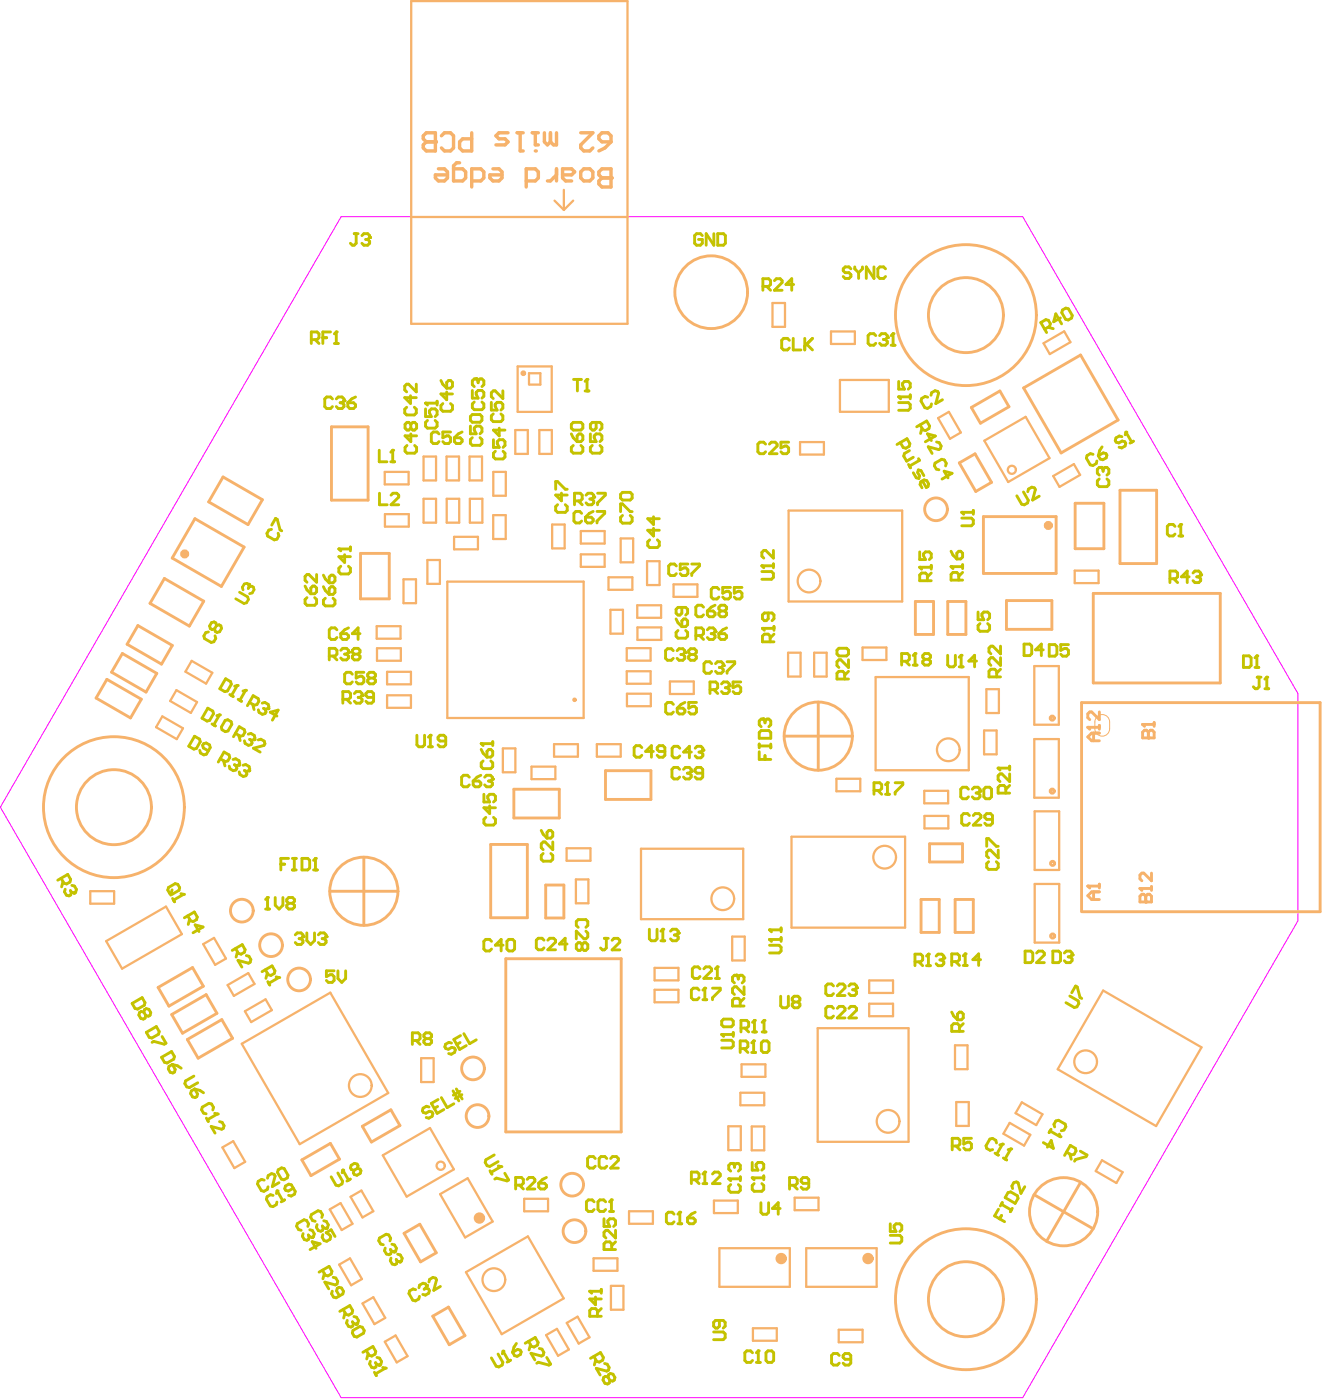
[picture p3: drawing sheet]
<svg xmlns="http://www.w3.org/2000/svg" width="194mm" height="205mm" viewBox="0 0 194 205" stroke-linecap="round" stroke-linejoin="round" font-family="sans-serif">
<path d="M49.9 31.7h99.8l40.3 69.8v33.3l-40.3 69.8h-99.8l-49.9-86.4z" fill="none" stroke="#f0f" stroke-width=".15"/>
<g fill="none" stroke="#f6b26b" stroke-width=".33">
<path d="M60.2 .2h31.6v47.2h-31.6zM60.2 31.8h31.6M81.2 29.4l1.3 1.3M82.5 27.8v2.9M83.9 29.4l-1.4 1.3M75.8 53.6h5v6.7h-5zM77.4 56.3v-1.7h1.7v1.7h-1.6M113.1 44.4h1.8v3.5h-1.8zM121.6 48.5h3.5v1.9h-3.5zM122.9 55.6h7.2v4.7h-7.2zM152.7 50.3l3.1-1.8 .9 1.6-3 1.7zM56.3 69.1h3.5v1.8h-3.5z"/>
<path d="M56.3 75.3h3.5v1.8h-3.5zM62 73h1.8v3.5h-1.8zM62 66.8h1.8v3.5h-1.8zM65.4 66.8h1.8v3.5h-1.8zM65.4 73h1.8v3.5h-1.8zM66.5 78.6h3.5v1.8h-3.5zM68.7 66.8h1.9v3.5h-1.9zM68.8 73h1.8v3.5h-1.8zM72.2 75.4h1.8v3.5h-1.8zM72.2 69.1h1.8v3.5h-1.8zM75.4 63h1.9v3.5h-1.9zM78.9 63h1.9v3.5h-1.9z"/>
<path d="M80.8 76.8h1.8v3.5h-1.8zM85 77.7h3.5v1.9h-3.5zM90.8 78.8h1.9v3.5h-1.9zM115.4 74.8h16.7v13.3h-16.7zM117.1 64.7h3.5v1.9h-3.5zM137.3 61.2l1.6-.9 1.7 3-1.5 .9zM144.1 64.5l6-3.5 3.5 6.1-6 3.5zM154.2 69.7l3-1.8 .9 1.6-3 1.8zM28.1 96.8l3 1.7-.9 1.6-3.1-1.8zM55.1 91.7h3.5v1.8h-3.5zM55.2 94.9h3.5v1.8h-3.5zM56.7 98.4h3.5v1.8h-3.5z"/>
<path d="M59.1 84.8h1.8v3.5h-1.8zM62.6 82h1.8v3.5h-1.8zM65.5 85.2h19.9v19.9h-19.9zM85 81.2h3.5v1.8h-3.5zM89.1 84.5h3.5v1.8h-3.5zM89.4 89.3h1.8v3.5h-1.8zM91.7 94.9h3.5v1.8h-3.5zM91.7 98.3h3.5v1.8h-3.5zM93.3 88.6h3.5v1.8h-3.5zM93.3 91.9h3.5v1.8h-3.5zM94.7 82.2h1.8v3.5h-1.8zM98.1 99.8h3.4v1.8h-3.4z"/>
<path d="M98.6 85.6h3.5v1.8h-3.5zM115.4 95.6h1.8v3.5h-1.8zM119.2 95.6h1.8v3.5h-1.8zM126.3 94.8h3.4v1.8h-3.4zM128.2 99.1h13.6v13.7h-13.6zM151.4 97.5h3.6v8.6h-3.6zM157.3 83.5h3.5v1.9h-3.5zM23.8 104.9l3 1.7-.9 1.6-3.1-1.7zM25.8 101l3 1.8-.9 1.6-3-1.8zM56.7 101.8h3.5v1.8h-3.5zM73.6 109.6h1.8v3.5h-1.8zM77.8 112.2h3.5v1.9h-3.5z"/>
<path d="M81.1 108.9h3.5v1.9h-3.5zM87.4 108.9h3.5v1.9h-3.5zM91.8 101.6h3.5v1.8h-3.5zM122.4 114h3.5v1.8h-3.5zM135.3 115.8h3.5v1.8h-3.5zM135.3 119.5h3.5v1.8h-3.5zM144 106.9h1.9v3.5h-1.9zM144.4 100.9h1.8v3.5h-1.8zM151.4 108.2h3.6v8.6h-3.6zM151.4 118.8h3.6v8.6h-3.6zM13.2 130.5h3.5v1.8h-3.5zM15.5 137.8l8.8-5.1 2.3 4.1-8.7 5z"/>
<path d="M29.7 138.2l1.6-.9 1.8 3-1.6 1zM82.9 124.2h3.5v1.8h-3.5zM84.3 128.7h1.8v3.5h-1.8zM93.8 124.3h15v10.3h-15zM107.2 137.1h1.8v3.5h-1.8zM115.9 122.5h16.6v13.3h-16.6zM151.4 129.4h3.6v8.6h-3.6zM33.3 144.2l3-1.7 1 1.6-3.1 1.7zM35.4 152.8l12.9-7.5 8.5 14.7-12.9 7.5zM35.8 148.1l3.1-1.8 .9 1.6-3 1.7zM61.6 154.9h1.9v3.5h-1.9zM95.8 141.7h3.5v1.8h-3.5z"/>
<path d="M95.8 144.9h3.5v1.8h-3.5zM108.4 160h3.5v1.8h-3.5zM108.5 155.8h3.5v1.8h-3.5zM119.7 150.5h13.3v16.7h-13.3zM127.2 143.5h3.5v1.9h-3.5zM127.2 146.9h3.5v1.9h-3.5zM139.8 153h1.8v3.5h-1.8zM161.5 145l14.4 8.3-6.7 11.6-14.4-8.4zM32.6 168l1.5-.9 1.8 3-1.6 .9zM48.3 177.1l1.6-1 1.7 3.1-1.6 .9zM51.3 175.2l1.6-.9 1.7 3-1.5 .9zM56 169.1l6.9-4 3.5 6.1-6.9 4z"/>
<path d="M64.4 174.8l4.1-2.3 3.6 6.3-4 2.4zM76.7 175.5h3.5v1.8h-3.5zM92.1 177.3h3.5v1.9h-3.5zM104.5 175.8h3.5v1.8h-3.5zM106.6 164.9h1.8v3.5h-1.8zM110 164.9h1.9v3.5h-1.9zM116.3 175.3h3.5v1.9h-3.5zM140 161.3h1.8v3.5h-1.8zM147.8 164.4l3 1.7-.9 1.6-3-1.7zM149.6 161.4l3 1.7-.9 1.6-3.1-1.7zM161.3 169.9l3 1.7-.9 1.6-3-1.7zM49.6 185.1l1.6-.9 1.8 3.1-1.6 .9z"/>
<path d="M53.1 190.8l1.5-.9 1.8 3-1.6 1zM56.3 196.4l1.6-.9 1.8 3-1.6 1zM68.2 186.3l9.1-5.3 5.2 9.1-9.1 5.2zM79.9 195.5l1.6-1 1.8 3.1-1.6 .9zM83 193.7l1.5-.9 1.8 3-1.6 .9zM86.9 184.2h3.5v1.8h-3.5zM89.4 188.3h1.9v3.4h-1.9zM105.3 182.7h10.3v5.7h-10.3zM110.2 194.5h3.5v1.8h-3.5zM118 182.7h10.3v5.7h-10.3zM122.8 194.7h3.5v1.8h-3.5z"/>
</g>
<g fill="none" stroke="#f6b26b" stroke-width=".42">
<path d="M142.2 59.7l4.2-2.5 1.3 2.3-4.2 2.5zM158.2 52l5.5 9.5M158.2 52l-8.4 4.8 5.5 9.5 8.4-4.8M28.5 75.9l7.2 4.2-3.3 5.8-7.2-4.2zM32.6 69.8l5.8 3.4-2.1 3.6-5.8-3.3zM48.5 62.5h5.4v10.7h-5.4zM140.4 67.8l2.3-1.4 2.4 4.2-2.3 1.4zM143.9 75.6h10.7v8.4h-10.7zM157.4 73.7h4.2v6.6h-4.2zM163.9 71.8h5.4v10.7h-5.4zM15.6 99.5l5.1 2.9-1.6 2.7-5-2.9zM17.9 95.7l5.1 2.9-1.6 2.7-5.1-2.9z"/>
<path d="M20.2 91.6l5 2.9-1.6 2.7-5-2.9zM24.1 84.7l5.7 3.3-2.1 3.7-5.7-3.4zM52.8 81h4.2v6.7h-4.2zM134 88.1h2.6v4.8h-2.6zM138.7 88.1h2.7v4.8h-2.7zM147.3 87.9h6.7v4.2h-6.7zM160 86.9h18.6v13.1h-18.6zM75.2 115.5h6.7v4.3h-6.7zM88.6 112.8h6.7v4.2h-6.7zM114.8 107.8h10M119.8 102.8v10M48.3 130.5h9.9"/>
<path d="M53.3 125.5v10M71.8 123.6h5.4v10.8h-5.4zM79.9 129.6h2.6v4.8h-2.6zM134.8 131.7h2.7v4.8h-2.7zM136.1 123.5h4.8v2.7h-4.8zM139.8 131.7h2.7v4.8h-2.7zM158.3 133.5v-30.6h34.9v30.6h-34.8M159.2 129.7h1.7M160.1 130.6v1.1M160.9 130.6h-1.1l-.6 .5 .6 .6h1.1M160.9 129.4v.6M23.1 144.6l5.1-2.9 1.6 2.7-5.1 2.9z"/>
<path d="M25.1 148.5l5.1-2.9 1.6 2.8-5.1 2.9zM27.4 152.2l5.1-2.9 1.5 2.7-5 2.9zM74 140.4h16.9v25.3h-16.9zM44.2 169.8l4.2-2.4 1.3 2.3-4.2 2.4zM53 164.9l4.2-2.4 1.3 2.3-4.1 2.4zM151.4 174.9l8.6 5M158.2 173.1l-5 8.6M59.1 180.6l2.3-1.4 2.5 4.2-2.3 1.3zM63.3 192.7l2.3-1.3 2.5 4.1-2.3 1.4z"/>
</g>
<path d="M160.3 105.7v1M162.4 105.7v1" fill="none" stroke="#f6b26b" stroke-width=".15"/>
<circle cx="159.2" cy="129.7" r=".21" fill="#f6b26b"/>
<path d="M159.2 106.5h1.7M160.1 107.3v1.2M160.9 107.3h-1.1l-.6 .6 .6 .6h1.1M160.9 106.2v.6M159.2 129.7l.3 .3" fill="none" stroke="#f6b26b" stroke-width=".42"/>
<circle cx="159.2" cy="106.5" r=".21" fill="#f6b26b"/>
<path d="M159.2 106.5l.3 .3M160.9 104.2v1.2l-1.1-1.2h-.3l-.3 .3v.6l.3 .3M167.2 108h1.7v-.8l-.2-.3h-.3l-.3 .3v.8" fill="none" stroke="#f6b26b" stroke-width=".42"/>
<circle cx="168.1" cy="108" r=".21" fill="#f6b26b"/>
<path d="M167.2 108v-.8l.3-.3h.3l.3 .3v.8M167.2 106.1h1.7M168.9 105.8v.5" fill="none" stroke="#f6b26b" stroke-width=".42"/>
<circle cx="167.2" cy="106.1" r=".21" fill="#f6b26b"/>
<path d="M167.2 106.1l.3 .2M166.9 132h1.6v-.8l-.2-.3h-.3l-.3 .3v.8" fill="none" stroke="#f6b26b" stroke-width=".42"/>
<circle cx="167.7" cy="132" r=".21" fill="#f6b26b"/>
<path d="M166.9 132v-.8l.2-.3h.3l.3 .3v.8M166.9 130.1h1.6M168.5 129.8v.6" fill="none" stroke="#f6b26b" stroke-width=".42"/>
<circle cx="166.9" cy="130.1" r=".21" fill="#f6b26b"/>
<path d="M166.9 130.1l.2 .3M168.5 127.8v1.1l-1.1-1.1h-.3l-.2 .3v.6l.2 .2" fill="none" stroke="#f6b26b" stroke-width=".42"/>
<path d="M89.4 26h-1.3l-.4-.4v-.4l.4-.5h1.3v2.7" fill="none" stroke="#f6b26b" stroke-width=".5"/>
<circle cx="89.4" cy="26" r=".25" fill="#f6b26b"/>
<g fill="none" stroke="#f6b26b" stroke-width=".5">
<path d="M77.9 19.4h.9M78.4 19.4v1.8h.4M79.7 19.4v1.4l.4 .4 .5-.4M80.6 19.4v1.4M81.5 19.4v1.8h-.5l-.4-.4M85 19.4h1.8l-1.8 1.8v.5l.4 .4h.9l.5-.4M87.7 19.9l.4-.5h.9l.4 .5v.9h-1.3l-.4-.5zM64.2 24.7h.9l.4 .5v.8l-.4 .5h-.9l-.5-.5v-.4h1.8M67.3 23.8h-.5l-.4 .5v2.2h1.3l.5-.5v-.8l-.5-.5h-1.3M69 26.5h1.4l.4-.5v-.8l-.4-.5h-1.4v2.7M72.1 24.7h.9l.5 .5v.8l-.5 .5h-.9l-.4-.5v-.4h1.8M77 26.5h1.4l.4-.5v-.8l-.4-.5h-1.4v2.7"/>
<path d="M81.5 25.6l-.9 .9h-.5M81.5 24.7v1.8M82.3 25.6h1.4l.4-.4-.4-.5h-1.4v1.3l.5 .5h.9M85.4 24.7h.9l.5 .5v.8l-.5 .5h-.9l-.4-.5v-.8zM89.4 26h-1.3l-.4 .5v.4l.4 .5h1.3M89.4 20.8l-.9 .9-.8 .4"/>
</g>
<circle cx="78.4" cy="22.1" r=".25" fill="#f6b26b"/>
<path d="M64.6 19.9l.5-.5h.8l.5 .5v1.8l-.5 .4h-.8l-.5-.4M69 19.4v2.7h-1.3l-.4-.4v-.9l.4-.5h1.3M74.4 19.4h-1.4l-.4 .5 .4 .4h.9l.5 .5-.5 .4h-1.3M75.7 19.4h.9M76.1 19.4v2.7h.5M63.7 20.8h-1.3l-.4-.5v-.4l.4-.5h1.3v2.7" fill="none" stroke="#f6b26b" stroke-width=".5"/>
<circle cx="63.7" cy="20.8" r=".25" fill="#f6b26b"/>
<g fill="none" stroke="#f6b26b" stroke-width=".5">
<path d="M63.7 20.8h-1.3l-.4 .4v.5l.4 .4h1.3"/>
<circle cx="76.6" cy="54.6" r=".17"/>
</g>
<g fill="none" stroke="#f6b26b" stroke-width=".42">
<circle cx="104.1" cy="42.8" r="5.3"/>
<circle cx="141.4" cy="46.1" r="10.3"/>
<circle cx="141.4" cy="46.1" r="5.5"/>
<circle cx="137" cy="74.6" r="1.66"/>
<circle cx="16.7" cy="118.2" r="10.3"/>
<circle cx="16.7" cy="118.2" r="5.5"/>
<circle cx="119.8" cy="107.8" r="5"/>
<circle cx="154" cy="115.8" r=".3"/>
<circle cx="154" cy="105.1" r=".3"/>
<circle cx="35.4" cy="133.3" r="1.66"/>
<circle cx="39.7" cy="138.4" r="1.66"/>
<circle cx="53.3" cy="130.5" r="5"/>
<circle cx="154.1" cy="126.4" r=".3"/>
<circle cx="154.1" cy="137" r=".3"/>
<circle cx="43.8" cy="143.4" r="1.66"/>
<circle cx="69.2" cy="156.4" r="1.66"/>
<circle cx="69.9" cy="163.4" r="1.66"/>
<circle cx="83.7" cy="173.4" r="1.66"/>
<circle cx="155.7" cy="177.4" r="5"/>
<circle cx="84.1" cy="180.2" r="1.66"/>
<circle cx="141.4" cy="190.2" r="10.3"/>
<circle cx="141.4" cy="190.2" r="5.5"/>
</g>
<g fill="none" stroke="#f6b26b" stroke-width=".33">
<circle cx="148.1" cy="68.8" r=".59"/>
<circle cx="118.4" cy="85.1" r="1.66"/>
<circle cx="84.1" cy="102.5" r=".17"/>
<circle cx="138.8" cy="109.8" r="1.66"/>
<circle cx="105.8" cy="131.6" r="1.66"/>
<circle cx="129.5" cy="125.5" r="1.66"/>
<circle cx="52.7" cy="158.9" r="1.66"/>
<circle cx="158.9" cy="155.4" r="1.66"/>
<circle cx="64.5" cy="170.7" r=".6"/>
<circle cx="130" cy="164.2" r="1.66"/>
<circle cx="72.3" cy="187.3" r="1.66"/>
</g>
<g fill="none" stroke="#f6b26b" stroke-width=".83">
<circle cx="70.2" cy="178.3" r=".42"/>
<circle cx="114.3" cy="184.3" r=".42"/>
<circle cx="127.1" cy="184.3" r=".42"/>
</g>
<g fill="none" stroke="#f6b26b" stroke-width=".84">
<circle cx="153.4" cy="76.9" r=".23"/>
<circle cx="27" cy="81.1" r=".23"/>
</g>
<path d="M160.3 105.7a1.08 1.08 0 0 1 1-1.1 1.08 1.08 0 0 1 1.1 1.1M160.3 106.7a1.08 1.08 0 0 0 1 1.1 1.08 1.08 0 0 0 1.1-1.1" fill="none" stroke="#f6b26b" stroke-width=".15"/>
<g fill="none" stroke="#c4c200" stroke-width=".42">
<path d="M30.5 92.5l-.4 .1-.3 .5 .1 .4 1 .6 .4-.1 .3-.5-.1-.4M31.7 91.6l-.1-.4-.3-.1-.3 .1-.3 .4 .1 .4 .2 .2 .4-.1M31.7 91.6l.4-.1 .2 .1 .1 .4-.3 .5-.3 .1-.3-.1-.1-.4M31.7 91.6l-.3 .5M34.5 138.9l.4 .7 .4 .1 .5-.3 .1-.4-.4-.7-1.5 .8M34.8 139.3l-.2 .8M36.1 139.9l.3 .1 .3 .5-.1 .4-.2 .1-1.6-.4 .6 1M41.1 126.5h.6M42.2 125.7h-1.1v1.7M42.8 125.7h.6M42.8 127.4h.6M43.1 125.7v1.7"/>
<path d="M44.2 125.7h.8l.3 .3v1.1l-.3 .3h-.8zM45.9 127.4h.6M46.2 125.7v1.7M21.4 151.1l1.5-.8 .4 .7-.1 .4-1 .6-.4-.1zM23.7 151.8l.6 .9-.3 .2-1.5-.4-.2 .1"/>
</g>
<circle cx="46.2" cy="125.7" r=".21" fill="#c4c200"/>
<path d="M48.7 58.4l-.3-.3h-.6l-.3 .3v1.1l.3 .3h.6l.3-.3M49.2 58.4l.3-.3h.6l.2 .3v.3M49.3 92.2l-.3-.3h-.5l-.3 .3v1.1l.3 .3h.5l.3-.3M49.9 92.8h.8l.3 .3v.2l-.3 .3h-.5l-.3-.3zM51 91.9l-.6 .3-.5 .6M52.7 92.8h-1.1l.8-.9v1.7M46.2 125.7l-.3 .3" fill="none" stroke="#c4c200" stroke-width=".42"/>
<circle cx="50.3" cy="58.7" r=".21" fill="#c4c200"/>
<path d="M49.8 59h.3M50.1 59l.2 .2v.3l-.2 .3h-.6l-.3-.3M50.3 58.7l-.2 .3M50.9 59h.9l.2 .2v.3l-.2 .3h-.6l-.3-.3zM52 58.1l-.5 .3-.6 .6M55.5 65.9v1.7h1.1M55.5 72.2v1.7h1.2M57.2 67.6h.6M57.2 72.5l.3-.3h.6l.3 .3v.3l-1.2 1.1h1.2M57.5 65.9v1.7" fill="none" stroke="#c4c200" stroke-width=".42"/>
<circle cx="57.5" cy="65.9" r=".21" fill="#c4c200"/>
<path d="M64.5 55.7l.3 .6 .6 .5M64.8 59.1l-.3 .3v.5l.3 .3h1.1l.3-.3v-.5l-.3-.3M65.4 57.4v1.1l-.9-.8h1.7M65.7 55.7h.2l.3 .3v.5l-.3 .3h-.5v-.8zM69.1 57.2v1.1h.9l-.3-.6v-.3l.3-.2h.5l.3 .2v.6l-.3 .3M69.4 58.9l-.3 .2v.6l.3 .3h1.1l.3-.3v-.6l-.3-.2M69.7 55.5h-.3l-.3 .3v.5l.3 .3M57.5 65.9l-.3 .3M70.8 116.3v1.1h.9l-.3-.6v-.2l.3-.3h.5l.3 .3v.5l-.3 .3M71.1 119.7l-.3 .2v.6l.3 .3h1.1l.3-.3v-.6l-.3-.2M71.7 118v1.1l-.9-.8h1.7" fill="none" stroke="#c4c200" stroke-width=".42"/>
<circle cx="69.7" cy="55.5" r=".21" fill="#c4c200"/>
<path d="M69.7 55.5l.3 .3M70 55.8v.2M70 55.8l.3-.3h.2l.3 .3v.5l-.3 .3M84 55.5h1.1M84.5 55.5v1.7M85.6 57.2h.6M85.9 55.5v1.7M75.5 173.5h.8l.3-.3v-.5l-.3-.3h-.8v1.7M76 173.5l.6 .6M77.2 172.7l.2-.3h.6l.3 .3v.2l-1.1 1.2h1.1M78.9 173.2h.8l.3 .3v.3l-.3 .3h-.6l-.2-.3zM80 172.4l-.6 .3-.5 .5" fill="none" stroke="#c4c200" stroke-width=".42"/>
<circle cx="85.9" cy="55.5" r=".21" fill="#c4c200"/>
<path d="M85.9 55.5l-.3 .3M95.1 79l-.3 .3v.6l.3 .3h1.1l.3-.3v-.6l-.3-.3M95.7 77.3v1.2l-.9-.9h1.7M95.7 75.7v1.1l-.9-.9h1.7M101.8 93.1h.9l.3-.3v-.6l-.3-.3h-.9v1.7M102.4 93.1l.6 .5M103.5 92.2l.3-.3h.6l.3 .3v.3M88.5 137.4h.5M88.7 137.4v1.4l-.2 .3h-.3l-.3-.3M89.6 137.7l.3-.3h.5l.3 .3v.2l-1.1 1.2h1.1M104.5 195h1.4l.2 .3v.5l-.2 .3h-1.4M105.3 193.3v.9l-.3 .2h-.3l-.2-.2v-.6l.2-.3h1.2l.2 .3v.6l-.2 .2" fill="none" stroke="#c4c200" stroke-width=".42"/>
<circle cx="104.7" cy="92.5" r=".21" fill="#c4c200"/>
<path d="M104.1 92.8h.3M104.4 92.8l.3 .3v.2l-.3 .3h-.6l-.3-.3M104.7 92.5l-.3 .3M105.2 92.8h.9l.3 .3v.2l-.3 .3h-.6l-.3-.3zM106.4 91.9l-.6 .3-.6 .6M110.1 198.1l-.2-.3h-.6l-.3 .3v1.1l.3 .3h.6l.2-.3M110.7 199.5h.6M111 197.8v1.7" fill="none" stroke="#c4c200" stroke-width=".42"/>
<circle cx="111" cy="197.8" r=".21" fill="#c4c200"/>
<path d="M110.1 172.4h1.7M110.4 173.3l-.3 .3v.5l.3 .3h1.1l.3-.3v-.5l-.3-.3M111.8 172.2v.5M111 197.8l-.3 .3M112.4 197.8h.6l.2 .3v1.1l-.2 .3h-.6l-.3-.3v-1.1z" fill="none" stroke="#c4c200" stroke-width=".42"/>
<circle cx="110.1" cy="172.4" r=".21" fill="#c4c200"/>
<path d="M108.3 153.5h.9l.3-.3v-.5l-.3-.3h-.9v1.7M108.9 153.5l.6 .6M110 154.1h.6M110.3 152.4v1.7M110.1 172.4l.3 .3M110.1 170.2v1.1h.8l-.2-.6v-.2l.2-.3h.6l.3 .3v.5l-.3 .3" fill="none" stroke="#c4c200" stroke-width=".42"/>
<circle cx="110.3" cy="152.4" r=".21" fill="#c4c200"/>
<path d="M111.6 92h1.7M112.7 94v-.9l-.3-.3h-.5l-.3 .3v.9h1.7M113.3 92.8l-.6 .6M113.3 91.7v.6M110.3 152.4l-.3 .3M111.7 152.4h.6l.3 .3v1.1l-.3 .3h-.6l-.3-.3v-1.1z" fill="none" stroke="#c4c200" stroke-width=".42"/>
<circle cx="111.6" cy="92" r=".21" fill="#c4c200"/>
<path d="M131.5 58.9h1.5l.2 .3v.6l-.2 .3h-1.5M131.5 58.1h1.7M133.2 57.8v.6M111.6 92l.3 .3M112.4 89.7v.9l-.2 .3h-.3l-.3-.3v-.6l.3-.3h1.1l.3 .3v.6l-.3 .3M115.6 173.5h.8l.3-.3v-.5l-.3-.3h-.8v1.7M116.1 173.5l.6 .6M118.4 173.2h-.9l-.2-.2v-.3l.2-.3h.6l.3 .3v1.1l-.3 .3h-.6l-.2-.3M130.3 179.2v1.1h.9l-.3-.6v-.3l.3-.2h.5l.3 .2v.6l-.3 .3M122.8 198.4l-.2-.2h-.6l-.3 .2v1.2l.3 .3h.6l.2-.3M124.5 199h-.8l-.3-.3v-.3l.3-.2h.5l.3 .2v1.2l-.3 .3h-.5l-.3-.3M130.3 180.9h1.4l.3 .2v.6l-.3 .3h-1.4" fill="none" stroke="#c4c200" stroke-width=".42"/>
<circle cx="131.5" cy="58.1" r=".21" fill="#c4c200"/>
<g fill="none" stroke="#c4c200" stroke-width=".42">
<path d="M131.5 58.1l.3 .3M131.5 55.8v1.2h.9l-.3-.6v-.3l.3-.3h.6l.2 .3v.6l-.2 .3M149.8 72l.7 1.2-.1 .4-.5 .3-.4-.1-.7-1.2M150.4 72l.1-.4 .5-.3 .4 .1 .2 .3-.5 1.5 1-.6M164.2 63.9l-.4-.1-.5 .3-.1 .4 .2 .2 .4 .1 .5-.2 .3 .1 .2 .2-.1 .4-.5 .3-.4-.1M164.8 63.3l.8 1.4 .3-.1-.5 .3M143.2 89.6v1.1h.8l-.3-.5v-.3l.3-.3h.6l.2 .3v.5l-.2 .3M143.4 91.3l-.2 .3v.5l.2 .3h1.2l.2-.3v-.5l-.2-.3M144.4 123.9v-1.1h.3l1.1 1.1h.3M144.7 126.2l-.3 .2v.6l.3 .3h1.1l.3-.3v-.6l-.3-.2M146.1 124.5v1.1l-1.1-1.1h-.3l-.3 .2v.6l.3 .3M150 139.2h.9l.3 .3v1.2l-.3 .2h-.9z"/>
<path d="M151.7 139.5l.3-.3h.6l.3 .3v.3l-1.2 1.1h1.2M156.6 145.8l1.2 .7 .1 .4-.3 .5-.4 .1-1.2-.7M156.9 145.3l.5-.9 .3 .1 .4 1.5 .2 .2"/>
</g>
<circle cx="164.8" cy="63.3" r=".21" fill="#c4c200"/>
<path d="M164.8 63.3l-.1 .4M172 77.1l-.3-.3h-.6l-.2 .3v1.1l.2 .3h.6l.3-.3M172.6 78.5h.5M172.8 76.8v1.7" fill="none" stroke="#c4c200" stroke-width=".42"/>
<circle cx="172.8" cy="76.8" r=".21" fill="#c4c200"/>
<path d="M172.8 76.8l-.2 .3M184 99.1h.6M184.3 99.1v1.4l-.3 .3h-.3l-.2-.3M185.4 99.1v1.7M185.1 100.8h.6" fill="none" stroke="#c4c200" stroke-width=".42"/>
<circle cx="185.4" cy="99.1" r=".21" fill="#c4c200"/>
<path d="M185.4 99.1l-.3 .3M8.9 128.6l.5 .7 .3 .1 .5-.3 .1-.4-.4-.7-1.4 .9M9.2 129.1l-.2 .7M10.5 129.6l.4 .1 .3 .5-.1 .4-.3 .1" fill="none" stroke="#c4c200" stroke-width=".42"/>
<circle cx="10.8" cy="130.7" r=".21" fill="#c4c200"/>
<path d="M28.5 107.8l.7 .4 .1 .4-.6 1-.3 .1-.8-.4zM29.2 109.9l.1 .3 .5 .3 .4-.1 .6-1-.1-.3-.5-.3-.4 .1-.1 .2 .1 .4 .7 .4M34.5 107.4l.7 .4 .4-.1 .3-.5-.1-.4-.8-.4-.8 1.5M34.9 107.7l.3 .7M36.3 107.5l.4-.1 .5 .3 .1 .3-.1 .3M9.5 130.2l-.1 .4 .3 .5 .4 .1 .2-.2 .2-.4M10.3 130.4l.2 .2M10.5 130.6l.3 .1" fill="none" stroke="#c4c200" stroke-width=".42"/>
<circle cx="37.2" cy="108.3" r=".21" fill="#c4c200"/>
<path d="M36.5 108.3l.3 .1M36.8 108.4l.1 .4-.1 .2-.4 .1-.5-.3-.1-.3M37.2 108.3l-.4 .1M37.8 108.3l.4-.1 .5 .3 .1 .4-.2 .2-1.5 .4 1 .6" fill="none" stroke="#c4c200" stroke-width=".42"/>
<path d="M35.1 86.7l1.2 .7 .1 .4-.3 .5-.4 .1-1.2-.7M36.4 85.5l-.3-.1-.3 .1-.3 .5 .1 .4" fill="none" stroke="#c4c200" stroke-width=".4"/>
<circle cx="36.4" cy="85.5" r=".2" fill="#c4c200"/>
<path d="M36.4 85.5l.1 .4M36.5 85.9l-.2 .3M36.5 85.9l.3-.1 .3 .2 .1 .3-.3 .5-.4 .1" fill="none" stroke="#c4c200" stroke-width=".4"/>
<path d="M44.7 85.8l.2 .6 .6 .5M44.9 87.5l-.2 .3v.5l.2 .3h1.2l.2-.3v-.5l-.2-.3M45.8 85.8h.3l.2 .3v.5l-.2 .3h-.6v-.8zM46.3 84.1v1.1l-1.1-1.1h-.3l-.2 .3v.6l.2 .2M49.4 171.7l.8 1.2-.2 .4-.4 .3-.4-.1-.7-1.2M50.2 171.3l.8 1.5 .3-.2-.5 .3" fill="none" stroke="#c4c200" stroke-width=".42"/>
<circle cx="50.2" cy="171.3" r=".21" fill="#c4c200"/>
<path d="M48.2 96h.8l.3-.2v-.6l-.3-.3h-.8v1.7M48.8 96l.5 .6M49.9 95.2l.3-.3h.5l.3 .3v.3M48.9 142.1h-1.1v.9l.5-.3h.3l.3 .3v.5l-.3 .3h-.5l-.3-.3M49.5 142.1v1.2l.5 .5 .6-.5v-1.2M50.2 171.3l-.1 .4M52.3 171.1l.1-.4-.1-.3-.4-.1-.5 .3-.1 .4 .1 .2 .4 .1M52.3 171.1l.4 .1 .1 .2-.1 .4-.5 .3-.3-.1-.2-.3 .1-.4M52.3 171.1l-.5 .2" fill="none" stroke="#c4c200" stroke-width=".42"/>
<circle cx="51" cy="95.5" r=".21" fill="#c4c200"/>
<g fill="none" stroke="#c4c200" stroke-width=".42">
<path d="M47.3 85.9l.3 .6 .6 .5M47.3 84.2l.3 .6 .6 .5M47.6 87.6l-.3 .3v.5l.3 .3h1.1l.3-.3v-.5l-.3-.3M48.5 84.2h.2l.3 .3v.5l-.3 .3h-.5v-.8zM48.5 85.9h.2l.3 .3v.5l-.3 .3h-.5v-.8zM49.6 80.4h1.7M49.9 82.9l-.3 .3v.5l.3 .3h1.1l.3-.3v-.5l-.3-.3M50.4 95.8h.3M50.4 81.2v1.1l-.8-.8h1.7M50.7 95.8l.3 .2v.3l-.3 .3h-.5l-.3-.3M51 95.5l-.3 .3M51.3 80.1v.5"/>
<path d="M51.9 95.8h.5M51.9 95.8l-.3 .2v.3l.3 .3h.5l.3-.3v-.3l-.3-.2M51.9 95.8l-.3-.3v-.3l.3-.3h.5l.3 .3v.3l-.3 .3"/>
</g>
<circle cx="49.6" cy="80.4" r=".21" fill="#c4c200"/>
<path d="M49.6 80.4l.3 .2M57.1 181.7l.1-.4-.3-.5-.4-.1-1 .6-.1 .3 .3 .5 .4 .1M57.4 182.2l.3 .1 .3 .5-.1 .3-.2 .2" fill="none" stroke="#c4c200" stroke-width=".42"/>
<circle cx="57.7" cy="183.3" r=".21" fill="#c4c200"/>
<path d="M56.4 182.7l-.1 .4 .3 .5 .3 .1 .3-.1 .1-.4M57.2 182.9l.1 .3M57.3 183.2l.4 .1M58.2 183.6l.4 .1 .3 .5-.1 .4-.3 .1" fill="none" stroke="#c4c200" stroke-width=".42"/>
<circle cx="58.5" cy="184.7" r=".21" fill="#c4c200"/>
<path d="M61 107.6v1.5l.3 .2h.6l.2-.2v-1.5M62.7 109.3h.6M63 107.6v1.7M57.2 184.2l-.1 .4 .3 .5 .4 .1 .2-.2 .1-.4M58 184.4l.1 .2M58.1 184.6l.4 .1" fill="none" stroke="#c4c200" stroke-width=".42"/>
<circle cx="63" cy="107.6" r=".21" fill="#c4c200"/>
<path d="M62.3 59.9v1.1h.8l-.2-.6v-.3l.2-.2h.6l.3 .2v.6l-.3 .3M62.3 59h1.7M64 58.7v.6M62.6 61.6l-.3 .2v.6l.3 .3h1.1l.3-.3v-.6l-.3-.2M63 107.6l-.3 .3M65.2 108.5h-.8l-.3-.3v-.3l.3-.3h.6l.2 .3v1.2l-.2 .2h-.6l-.3-.2" fill="none" stroke="#c4c200" stroke-width=".42"/>
<circle cx="62.3" cy="59" r=".21" fill="#c4c200"/>
<path d="M62.3 59l.3 .3M70.4 109.7l.3 .6 .6 .5M70.4 108.9h1.7M70.7 111.4l-.3 .3v.6l.3 .2h1.1l.3-.2v-.6l-.3-.3M71.6 109.7h.2l.3 .3v.6l-.3 .2h-.5v-.8zM72.1 108.6v.6" fill="none" stroke="#c4c200" stroke-width=".42"/>
<circle cx="70.4" cy="108.9" r=".21" fill="#c4c200"/>
<g fill="none" stroke="#c4c200" stroke-width=".42">
<path d="M68.9 61l.2-.3h1.2l.2 .3v.5l-.2 .3h-1.2l-.2-.3zM68.9 62.4v1.1h.8l-.3-.6v-.2l.3-.3h.6l.2 .3v.5l-.2 .3M69.1 64.1l-.2 .3v.5l.2 .3h1.2l.2-.3v-.5l-.2-.3M81.3 71.6v-1.1h.3l1.1 1.1h.3M81.6 73.9l-.3 .3v.5l.3 .3h1.1l.3-.3v-.5l-.3-.3M82.2 72.2v1.1l-.9-.8h1.7M83.6 63.5l.3 .6 .6 .6M83.9 65.2l-.3 .3v.6l.3 .2h1.1l.3-.2v-.6l-.3-.3M83.9 61.8h1.1l.3 .3v.6l-.3 .3h-1.1l-.3-.3v-.6zM84.5 63.8l.3-.3h.2l.3 .3v.6l-.3 .3h-.5zM90.8 74.9v-1.1h.3l1.1 1.1h.3M91.1 75.5l-.3 .2v.6l.3 .3h1.1l.3-.3v-.6l-.3-.2"/>
<path d="M91.1 72.1h1.1l.3 .3v.5l-.3 .3h-1.1l-.3-.3v-.5zM70.4 108.9l.3 .3M84.6 135.8l-.2-.3v-.6l.2-.3h1.2l.2 .3v.6l-.2 .3M85.2 138.3l.3-.3h.3l.2 .3v.6l-.2 .2h-.3l-.3-.2M85.2 138.3l-.3-.3h-.3l-.2 .3v.6l.2 .2h.3l.3-.2M85.2 138.3v.6M85.8 136.3l.2 .3v.6l-.2 .3h-.3l-1.1-1.2v1.2M95 136v1.5l.3 .2h.6l.3-.2v-1.5M96.7 137.7h.6M97 136v1.7M88.4 178.4v1.2h.9l-.3-.6v-.3l.3-.3h.5l.3 .3v.6l-.3 .3M89.5 182.9v-.8l-.2-.3h-.6l-.3 .3v.8h1.7"/>
<path d="M90.1 180.1v1.1l-1.1-1.1h-.3l-.3 .3v.6l.3 .2M90.1 181.8l-.6 .6"/>
</g>
<circle cx="97" cy="136" r=".21" fill="#c4c200"/>
<path d="M97 136l-.3 .3M98.1 136.3l.3-.3h.6l.3 .3v.3" fill="none" stroke="#c4c200" stroke-width=".42"/>
<circle cx="99.3" cy="136.6" r=".21" fill="#c4c200"/>
<g fill="none" stroke="#c4c200" stroke-width=".42">
<path d="M102.8 34.5l-.3-.3h-.5l-.3 .3v1.1l.3 .3h.5l.3-.3v-.5h-.6M104.5 34.2v1.7l-1.1-1.7v1.7M105.1 34.2h.8l.3 .3v1.1l-.3 .3h-.8zM103 88.9l-.3-.3h-.6l-.3 .3v1.1l.3 .3h.6l.3-.3M103.5 89.5h.9l.3 .2v.3l-.3 .3h-.6l-.3-.3zM104.7 88.6l-.6 .3-.6 .6M105.5 89.5l-.3-.3v-.3l.3-.3h.6l.3 .3v.3l-.3 .3M105.5 89.5l-.3 .2v.3l.3 .3h.6l.3-.3v-.3l-.3-.2M105.5 89.5h.6M98.7 136.9h.3M99 136.9l.3 .3v.3l-.3 .2h-.6l-.3-.2M99.3 136.6l-.3 .3"/>
<path d="M108.5 150.5h.8l.3-.3v-.5l-.3-.3h-.8v1.7M109 150.5l.6 .6M110.1 151.1h.6M110.4 149.4v1.7"/>
</g>
<circle cx="110.4" cy="149.4" r=".21" fill="#c4c200"/>
<path d="M110.4 149.4l-.3 .3M111.6 151.1h.5M111.8 149.4v1.7" fill="none" stroke="#c4c200" stroke-width=".42"/>
<circle cx="111.8" cy="149.4" r=".21" fill="#c4c200"/>
<path d="M111.5 83.7h1.4l.3 .3v.5l-.3 .3h-1.4M111.5 82.8h1.7M113.2 82.6v.5M111.8 149.4l-.2 .3" fill="none" stroke="#c4c200" stroke-width=".42"/>
<circle cx="111.5" cy="82.8" r=".21" fill="#c4c200"/>
<g fill="none" stroke="#c4c200" stroke-width=".42">
<path d="M111.5 82.8l.3 .3M113.2 80.6v1.1l-1.1-1.1h-.3l-.3 .3v.5l.3 .3M122.5 95.2l.3-.3h1.1l.3 .3v.5l-.3 .3h-1.1l-.3-.3zM123.6 99.4v-.8l-.2-.3h-.6l-.3 .3v.8h1.7M124.2 96.6v1.1l-1.1-1.1h-.3l-.3 .3v.5l.3 .3M124.2 98.3l-.6 .5M139.2 83h1.7M140.3 84.9v-.8l-.2-.3h-.6l-.3 .3v.8h1.7M140.9 83.8l-.6 .6M140.9 82.7v.5M139.3 148.2l.3 .5 .6 .6M140.4 151v-.9l-.2-.2h-.6l-.3 .2v.9h1.7"/>
<path d="M140.4 148.2h.3l.3 .3v.5l-.3 .3h-.5v-.8zM141 149.9l-.6 .5"/>
</g>
<circle cx="139.2" cy="83" r=".21" fill="#c4c200"/>
<path d="M138.4 68.2l.1-.4-.3-.5-.4-.1-.9 .6-.1 .4 .2 .5 .4 .1M138.8 70l-.6-1 1.2 .3-1.5 .8M139.2 83l.3 .2M139.2 80.7l.3 .6 .6 .5M140.3 80.7h.3l.3 .3v.6l-.3 .2h-.5v-.8zM146.1 112.5h1.7M147.2 116.1v-.8l-.3-.3h-.5l-.3 .3v.8h1.7M147.8 113.3v1.1l-1.1-1.1h-.3l-.3 .3v.5l.3 .3M147.8 115l-.6 .6M147.8 112.2v.5" fill="none" stroke="#c4c200" stroke-width=".42"/>
<circle cx="146.1" cy="112.5" r=".21" fill="#c4c200"/>
<g fill="none" stroke="#c4c200" stroke-width=".42">
<path d="M145.9 99.1v-.8l-.3-.3h-.6l-.2 .3v.8h1.6M146.4 94.6v1.1l-1.1-1.1h-.3l-.2 .3v.5l.2 .3M146.4 96.3v1.1l-1.1-1.1h-.3l-.2 .3v.5l.2 .3M146.4 98l-.5 .5M149.9 94.3h.8l.3 .3v1.1l-.3 .3h-.8zM152.7 95.1h-1.1l.8-.8v1.7M111.1 107.2l.3-.2h1.1l.3 .2v.9h-1.7zM111.1 108.9v.6M111.1 110.1v1.1h1.7M111.1 109.2h1.7M111.7 105.3h-.3l-.3 .2v.6l.3 .3M112 110.6v.6"/>
<path d="M112.8 108.9v.6M146.1 112.5l.3 .2M156.1 168.7l.7 .4 .4-.1 .3-.5-.1-.4-.7-.4-.9 1.5M156.6 168.9l.2 .8M158.1 168.5l1 .6-.1 .2-1.6 .5-.1 .2"/>
</g>
<circle cx="111.7" cy="105.3" r=".21" fill="#c4c200"/>
<path d="M111.7 105.3l.3 .2M112 105.5v.3M112 105.5l.3-.2h.2l.3 .2v.6l-.3 .3M47.1 178.2l.1-.3-.3-.5-.4-.1-.9 .5-.1 .4 .2 .5 .4 .1M47.4 178.7l.4 .1 .3 .5-.2 .4-.2 .1" fill="none" stroke="#c4c200" stroke-width=".42"/>
<circle cx="47.7" cy="179.8" r=".21" fill="#c4c200"/>
<path d="M43.2 136.9l.3-.3h.6l.2 .3v.2M28 159.7l.5-.3 .4 .8-.1 .3-.2 .2-.4-.1-.3-.5zM28.4 157.5l-1.2 .8-.1 .3 .2 .5 .4 .1 1.2-.7M28.5 159.4l.8 .2 .5 .4M38.7 172.8l-.4-.1-.5 .3-.1 .3 .6 1 .3 .1 .5-.3 .1-.4M39.2 172.5l.1-.4 .4-.3 .4 .1 .2 .3-.4 1.5 .9-.6M40.7 171.3l.5-.3 .4 .1 .6 1-.1 .3-.5 .3-.4-.1-.6-1zM46.4 179.3l-.1 .4 .3 .5 .4 .1 .2-.2 .1-.4M47.2 179.5l.1 .2M47.3 179.7l.4 .1M47.3 180.8l-.1 .3 .2 .5 .4 .1 .5-.3 .1-.3-.1-.3-.6-.3 .8-.5 .5 1" fill="none" stroke="#c4c200" stroke-width=".42"/>
<circle cx="44.3" cy="137.1" r=".21" fill="#c4c200"/>
<path d="M43.8 137.4h.3M44.1 137.4l.2 .3v.3l-.2 .3h-.6l-.3-.3M44.3 137.1l-.2 .3M44.9 136.6v1.1l.6 .6 .5-.6v-1.1M46.6 136.9l.3-.3h.5l.3 .3v.2" fill="none" stroke="#c4c200" stroke-width=".42"/>
<circle cx="47.7" cy="137.1" r=".21" fill="#c4c200"/>
<path d="M38.9 133.1h.5M39.2 131.4v1.7M47.2 137.4h.2M47.4 137.4l.3 .3v.3l-.3 .3h-.5l-.3-.3M47.7 137.1l-.3 .3" fill="none" stroke="#c4c200" stroke-width=".42"/>
<circle cx="39.2" cy="131.4" r=".21" fill="#c4c200"/>
<path d="M32.2 111.1l.8 .4 .3-.1 .3-.5-.1-.4-.7-.4-.8 1.5M32.7 111.4l.2 .7M34.1 111.2l.4-.1 .5 .3 .1 .4-.1 .2M39.2 131.4l-.3 .3M40.3 131.4v1.1l.5 .6 .6-.6v-1.1M42.3 132.2l-.3-.2v-.3l.3-.3h.5l.3 .3v.3l-.3 .2M42.3 132.2l-.3 .3v.3l.3 .3h.5l.3-.3v-.3l-.3-.3M42.3 132.2h.5" fill="none" stroke="#c4c200" stroke-width=".42"/>
<circle cx="35" cy="112" r=".21" fill="#c4c200"/>
<path d="M34.3 112l.3 .1M34.6 112.1l.1 .4-.2 .2-.4 .1-.4-.2-.1-.4M35 112l-.4 .1M35.6 112l.4-.1 .5 .3 .1 .4-.2 .2" fill="none" stroke="#c4c200" stroke-width=".42"/>
<circle cx="36.4" cy="112.8" r=".21" fill="#c4c200"/>
<path d="M30.4 103.7l.7 .4 .2 .4-.6 1-.4 .1-.7-.5zM31 106l.5 .3M32.1 104.7l-.8 1.4M35.8 112.8l.2 .1M36 112.9l.1 .4-.1 .3-.4 .1-.5-.3-.1-.4M36.4 112.8l-.4 .1" fill="none" stroke="#c4c200" stroke-width=".42"/>
<circle cx="32.1" cy="104.7" r=".21" fill="#c4c200"/>
<path d="M45.6 49.7h.8l.3-.3v-.5l-.3-.3h-.8v1.7M46.1 49.7l.6 .6M47.3 49.4h.5M48.4 48.6h-1.1v1.7M48.9 50.3h.6M49.2 48.6v1.7M39.7 77.5l-.3 .1-.3 .5 .1 .4 .9 .5 .4-.1 .3-.5-.1-.3M39.8 76.9l.5-1 .3 .1 .4 1.6 .2 .1M32.1 104.7l-.4 .1M33 105.5l.3-.1 .5 .3 .1 .3-.5 1-.4 .1-.5-.3-.1-.3z" fill="none" stroke="#c4c200" stroke-width=".42"/>
<circle cx="49.2" cy="48.6" r=".21" fill="#c4c200"/>
<g fill="none" stroke="#c4c200" stroke-width=".42">
<path d="M49.2 48.6l-.3 .3M59.5 59.6l-.3 .3v.6l.3 .3h1.1l.3-.3v-.6l-.3-.3M60.1 57.9v1.2l-.9-.9h1.7M60.9 56.2v1.2l-1.1-1.2h-.3l-.3 .3v.6l.3 .3M64.3 63.5l-.3-.3h-.6l-.3 .3v1.2l.3 .2h.6l.3-.2M65.9 63.2h-1.1v.9l.6-.3h.3l.2 .3v.6l-.2 .2h-.6l-.3-.2M66.5 64.1h.9l.2 .3v.3l-.2 .2h-.6l-.3-.2zM67.6 63.2l-.5 .3-.6 .6M72.2 64.4v1.1h.9l-.3-.6v-.2l.3-.3h.5l.3 .3v.5l-.3 .3M72.5 66.1l-.3 .2v.6l.3 .3h1.1l.3-.3v-.6l-.3-.2M73.1 62.7v1.1l-.9-.8h1.7M71.9 137.8l-.2-.3h-.6l-.3 .3v1.1l.3 .3h.6l.2-.3"/>
<path d="M73.6 138.4h-1.1l.9-.9v1.7M74.5 137.5h.5l.3 .3v1.1l-.3 .3h-.5l-.3-.3v-1.1zM60.4 152.3h.8l.3-.2v-.6l-.3-.3h-.8v1.7M60.9 152.3l.6 .6M62.3 152.1l-.3-.3v-.3l.3-.3h.6l.3 .3v.3l-.3 .3M62.3 152.1l-.3 .2v.3l.3 .3h.6l.3-.3v-.3l-.3-.2M62.3 152.1h.6M66.1 152.7l-.4-.1-.5 .3-.1 .4 .2 .2 .3 .1 .5-.3 .4 .1 .1 .3-.1 .4-.4 .2-.4-.1M67.3 152.6l-.4 .3M67.4 151.6l-1 .6 .9 1.4 1-.5M67.9 151.3l.8 1.5 1-.6M98.7 177.8l-.3-.3h-.6l-.3 .3v1.1l.3 .3h.6l.3-.3"/>
<path d="M99.2 179.2h.6M99.5 177.5v1.7M86.9 198.6l.4 .7 .4 .1 .5-.3 .1-.4-.4-.7-1.5 .9M87.2 199.1l-.2 .7M88.5 199.6l.4 .1 .3 .5-.1 .4-.3 .1-1.5-.4 .5 1M89 201.6l.1-.4 .2-.1 .4 .1 .3 .5-.1 .4-.2 .1-.4-.1M89 201.6l-.4-.1-.2 .1-.1 .4 .2 .5 .4 .1 .3-.1 .1-.4M89 201.6l.3 .5"/>
</g>
<circle cx="99.5" cy="177.5" r=".21" fill="#c4c200"/>
<path d="M99.5 109.5l-.3-.2h-.5l-.3 .2v1.2l.3 .2h.5l.3-.2M101.2 110.1h-1.1l.8-.8v1.6M101.8 109.5l.2-.2h.6l.3 .2v.3M79.6 137.6l-.3-.2h-.5l-.3 .2v1.2l.3 .3h.5l.3-.3M80.2 137.6l.3-.2h.5l.3 .2v.3l-1.1 1.2h1.1M83 138.2h-1.1l.8-.8v1.7M99.5 177.5l-.3 .3M100.6 178.3h.9l.3 .3v.3l-.3 .3h-.6l-.3-.3zM101.8 177.5l-.6 .3-.6 .5" fill="none" stroke="#c4c200" stroke-width=".42"/>
<circle cx="102.9" cy="109.8" r=".21" fill="#c4c200"/>
<path d="M99.5 112.6l-.3-.2h-.6l-.2 .2v1.2l.2 .2h.6l.3-.2M100 112.6l.3-.2h.6l.3 .2v.3M102.3 110.1h.3M102.6 110.1l.3 .3v.3l-.3 .2h-.6l-.2-.2M102.9 109.8l-.3 .3" fill="none" stroke="#c4c200" stroke-width=".42"/>
<circle cx="101.2" cy="112.9" r=".21" fill="#c4c200"/>
<g fill="none" stroke="#c4c200" stroke-width=".42">
<path d="M84.1 73.3h.8l.3-.2v-.6l-.3-.3h-.8v1.7M84.7 73.3l.5 .6M85.8 72.5l.3-.3h.5l.3 .3v.3M99 90.6l.2 .6 .6 .5M99 82.9l-.3-.3h-.5l-.3 .3v1.1l.3 .3h.5l.3-.3M99.2 92.3l-.2 .3v.6l.2 .2h1.2l.2-.2v-.6l-.2-.3M99.8 88.9v.9l-.3 .3h-.3l-.2-.3v-.6l.2-.3h1.2l.2 .3v.6l-.2 .3M100.1 90.6h.3l.2 .3v.6l-.2 .2h-.6v-.8zM100.7 82.6h-1.1v.8l.5-.3h.3l.3 .3v.6l-.3 .3h-.6l-.2-.3M101.3 82.6h1.1v.3l-1.1 1.1v.3M98.6 103.1l-.3-.3h-.6l-.3 .3v1.1l.3 .3h.6l.3-.3M99.1 103.7h.9l.3 .3v.2l-.3 .3h-.6l-.3-.3z"/>
<path d="M100.3 102.8l-.6 .3-.6 .6M100.6 113.2h.3M100.9 113.2l.3 .3v.3l-.3 .2h-.6l-.3-.2M101.2 112.9l-.3 .3M101.9 102.8h-1.1v.9l.6-.3h.3l.2 .3v.5l-.2 .3h-.6l-.3-.3M102.9 113.2h-.9l-.3-.3v-.3l.3-.2h.6l.3 .2v1.2l-.3 .2h-.6l-.3-.2"/>
</g>
<circle cx="86.9" cy="72.8" r=".21" fill="#c4c200"/>
<path d="M86.3 73.1h.3M86.6 73.1l.3 .2v.3l-.3 .3h-.5l-.3-.3M86.9 72.8l-.3 .3M87.5 72.2h1.1v.3l-1.1 1.1v.3M106.7 172.6h1.7M107 173.4l-.3 .3v.6l.3 .3h1.1l.3-.3v-.6l-.3-.3M108.4 172.3v.6" fill="none" stroke="#c4c200" stroke-width=".42"/>
<circle cx="106.7" cy="172.6" r=".21" fill="#c4c200"/>
<path d="M106.7 172.6l.3 .3M107.2 170.3h-.2l-.3 .3v.6l.3 .3" fill="none" stroke="#c4c200" stroke-width=".42"/>
<circle cx="107.2" cy="170.3" r=".21" fill="#c4c200"/>
<path d="M114.3 145.9v1.4l.2 .2h.6l.3-.2v-1.4M116.2 146.7l-.2 .3v.3l.2 .2h.6l.3-.2v-.3l-.3-.3M116.2 146.7l-.2-.3v-.3l.2-.2h.6l.3 .2v.3l-.3 .3M116.2 146.7h.6M122 144.3l-.3-.2h-.5l-.3 .2v1.2l.3 .2h.5l.3-.2M122.6 144.3l.2-.2h.6l.3 .2v.3l-1.1 1.1h1.1M124.2 144.3l.3-.2h.6l.3 .2v.3M107.2 170.3l.3 .3M107.5 170.6v.3M107.5 170.6l.3-.3h.3l.3 .3v.6l-.3 .3" fill="none" stroke="#c4c200" stroke-width=".42"/>
<circle cx="125.4" cy="144.6" r=".21" fill="#c4c200"/>
<g fill="none" stroke="#c4c200" stroke-width=".42">
<path d="M115.5 49.8l-.2-.3h-.6l-.3 .3v1.2l.3 .2h.6l.2-.2M116.1 49.5v1.7h1.1M117.8 49.5v1.7M118.1 50.4l.8 .8M118.9 49.5l-1.1 1.2M112.1 65l-.3-.3h-.6l-.3 .3v1.1l.3 .3h.6l.3-.3M112.6 65l.3-.3h.6l.2 .3v.3l-1.1 1.1h1.1M115.4 64.7h-1.1v.9l.6-.3h.3l.2 .3v.5l-.2 .3h-.6l-.3-.3M124.8 144.9h.3M125.1 144.9l.3 .3v.3l-.3 .2h-.6l-.3-.2M125.4 144.6l-.3 .3M139.4 167.8h.8l.3-.3v-.6l-.3-.2h-.8v1.6"/>
<path d="M139.9 167.8l.6 .5M142.2 166.7h-1.1v.8l.5-.3h.3l.3 .3v.6l-.3 .2h-.6l-.2-.2M153.7 165.6l1.5 .8M153.8 165.3l-.2 .5M154.4 165l-.1-.4 .2-.5 .4-.1 1 .6 .1 .4-.3 .4-.4 .1"/>
</g>
<circle cx="155.2" cy="166.4" r=".21" fill="#c4c200"/>
<path d="M141.3 139.7v1.6M139.3 140.8h.8l.3-.3v-.6l-.3-.2h-.8v1.6M139.9 140.8l.5 .5M141 141.3h.6M152.7 167.3l1.5 .8-.3-1.1-.6 .9M155.1 166l.1 .4" fill="none" stroke="#c4c200" stroke-width=".42"/>
<circle cx="141.3" cy="139.7" r=".21" fill="#c4c200"/>
<path d="M135.9 139.7v1.7M141.3 139.7l-.3 .2M133.9 140.8h.9l.3-.3v-.5l-.3-.3h-.9v1.7M134.5 140.8l.6 .6M135.6 141.4h.6M143.5 140.5h-1.1l.8-.8v1.6" fill="none" stroke="#c4c200" stroke-width=".42"/>
<circle cx="135.9" cy="139.7" r=".21" fill="#c4c200"/>
<path d="M135.9 139.7l-.3 .3M137 140l.3-.3h.6l.2 .3v.3" fill="none" stroke="#c4c200" stroke-width=".42"/>
<circle cx="138.1" cy="140.3" r=".21" fill="#c4c200"/>
<path d="M154.1 139.2h.8l.3 .3v1.2l-.3 .2h-.8zM155.8 139.5l.3-.3h.5l.3 .3v.3M137.6 140.5h.3M137.9 140.5l.2 .3v.3l-.2 .3h-.6l-.3-.3M138.1 140.3l-.2 .2" fill="none" stroke="#c4c200" stroke-width=".42"/>
<circle cx="156.9" cy="139.8" r=".21" fill="#c4c200"/>
<path d="M138.7 95.9v1.4l.3 .3h.6l.2-.3v-1.4M140.4 97.6h.6M140.7 95.9v1.7M141.9 119.4l-.3-.3h-.6l-.2 .3v1.1l.2 .3h.6l.3-.3M142.5 119.4l.2-.3h.6l.3 .3v.3l-1.1 1.1h1.1M145.3 120h-.9l-.3-.3v-.3l.3-.3h.6l.3 .3v1.1l-.3 .3h-.6l-.3-.3M156.9 139.8l-.3 .3M156.4 140.1h.2M156.6 140.1l.3 .3v.3l-.3 .2h-.5l-.3-.2" fill="none" stroke="#c4c200" stroke-width=".42"/>
<circle cx="140.7" cy="95.9" r=".21" fill="#c4c200"/>
<path d="M132 96.8h.8l.3-.3v-.5l-.3-.3h-.8v1.7M132.5 96.8l.6 .6M133.7 97.4h.5M133.9 95.7v1.7M140.7 95.9l-.3 .3M142.9 96.8h-1.1l.9-.9v1.7" fill="none" stroke="#c4c200" stroke-width=".42"/>
<circle cx="133.9" cy="95.7" r=".21" fill="#c4c200"/>
<path d="M135.8 58.2l-.4-.2-.5 .3-.1 .4 .6 1 .4 .1 .4-.3 .1-.4M136.3 57.9l.1-.4 .5-.3 .3 .1 .2 .2-.4 1.6 .9-.6M133.9 95.7l-.2 .3M135.4 96.5l-.3-.3v-.2l.3-.3h.5l.3 .3v.2l-.3 .3M135.4 96.5l-.3 .3v.3l.3 .3h.5l.3-.3v-.3l-.3-.3M135.4 96.5h.5M182 96h.8l.3 .3v1.1l-.3 .3h-.8zM183.7 97.7h.6M184 96v1.7" fill="none" stroke="#c4c200" stroke-width=".42"/>
<circle cx="184" cy="96" r=".21" fill="#c4c200"/>
<path d="M171.2 84.7h.9l.3-.3v-.5l-.3-.3h-.9v1.7M171.8 84.7l.6 .6M174.1 84.4h-1.2l.9-.8v1.7M174.6 83.9l.3-.3h.6l.2 .3v.3M184 96l-.3 .3" fill="none" stroke="#c4c200" stroke-width=".42"/>
<circle cx="175.7" cy="84.2" r=".21" fill="#c4c200"/>
<path d="M175.2 84.4h.3M175.5 84.4l.2 .3v.3l-.2 .3h-.6l-.3-.3M175.7 84.2l-.2 .2M19.3 146.9l1.5-.8 .4 .7-.1 .4-1 .5-.3-.1zM21.1 148.2l-.4-.1-.3 .1-.1 .4 .3 .5 .4 .1 .2-.1 .1-.4M21.1 148.2l.1-.4 .2-.1 .4 .1 .3 .5-.1 .3-.3 .2-.4-.1M21.1 148.2l.2 .5M45.1 179.6l.1-.4-.3-.5-.4-.1-1 .5-.1 .4 .3 .5 .4 .1M45.3 180l.4 .1 .3 .5-.1 .4-.2 .2" fill="none" stroke="#c4c200" stroke-width=".42"/>
<circle cx="45.7" cy="181.2" r=".21" fill="#c4c200"/>
<path d="M40 175l-.4-.1-.5 .3-.1 .4 .6 1 .3 .1 .5-.3 .1-.4M40.6 174.3l.8 1.5 .2-.1-.4 .3M44.4 180.6l-.1 .4 .2 .5 .4 .1 .3-.2 .1-.3M45.1 180.8l.2 .3M45.3 181.1l.4 .1M46.3 182.8l-.6-1 1.1 .3-1.4 .8" fill="none" stroke="#c4c200" stroke-width=".42"/>
<circle cx="40.6" cy="174.3" r=".21" fill="#c4c200"/>
<path d="M30.2 163.7l.3 .5M31.1 162.5l.1-.4-.2-.5-.4-.1-1 .6-.1 .4 .3 .5 .4 .1M31.8 163.1l-1.4 .8M40.6 174.3l-.1 .4M42.9 174l-.7 .4-.4-.1-.1-.3 .1-.4 .5-.2 .4 .1 .5 .9-.1 .4-.5 .3-.4-.1" fill="none" stroke="#c4c200" stroke-width=".42"/>
<circle cx="31.8" cy="163.1" r=".21" fill="#c4c200"/>
<path d="M27.5 134.1l.4 .7 .4 .1 .5-.3 .1-.3-.4-.8-1.5 .9M27.8 134.6l-.2 .7M29.1 136.4l-.5-1 1.1 .3-1.4 .9M38.8 142l.5 .7 .4 .1 .4-.3 .1-.4-.4-.7-1.4 .9M39.1 142.5l-.2 .7M39.2 143.7l.3 .5M40.8 143.1l-1.5 .9M31.4 163l.4 .1M32.1 164.2l.4 .1 .3 .5-.1 .4-.2 .1-1.6-.4 .6 1" fill="none" stroke="#c4c200" stroke-width=".42"/>
<circle cx="40.8" cy="143.1" r=".21" fill="#c4c200"/>
<path d="M33 99.4l.8 .4 .1 .4-.6 1-.4 .1-.7-.5zM33.6 101.7l.5 .3M34.7 100.4l-.8 1.4M40.4 143l.4 .1" fill="none" stroke="#c4c200" stroke-width=".42"/>
<circle cx="34.7" cy="100.4" r=".21" fill="#c4c200"/>
<path d="M34.7 100.4l-.4 .1M34.9 102.4l.4 .3M35.9 101.1l-.8 1.4" fill="none" stroke="#c4c200" stroke-width=".42"/>
<circle cx="35.9" cy="101.1" r=".21" fill="#c4c200"/>
<path d="M35.9 101.1l-.3 .1M72.9 198.2l.7 1.3-.1 .3-.5 .3-.4-.1-.7-1.2M73.6 197.8l.9 1.5M74.7 199.1l-.5 .3" fill="none" stroke="#c4c200" stroke-width=".42"/>
<circle cx="73.6" cy="197.8" r=".21" fill="#c4c200"/>
<path d="M53.6 197.7l.4 .7 .4 .1 .5-.3 .1-.3-.4-.8-1.5 .9M53.9 198.2l-.2 .8M55.2 198.7l.4 .1 .2 .5-.1 .4-.2 .2M73.6 197.8l-.1 .4M75 198l.8-.4 .3 .1 .2 .2-.1 .4-.5 .3-.4-.1zM75.6 196.7l-.4 .5-.2 .8" fill="none" stroke="#c4c200" stroke-width=".42"/>
<circle cx="55.5" cy="199.9" r=".21" fill="#c4c200"/>
<path d="M54.2 199.3l-.1 .4 .3 .5 .4 .1 .2-.2 .1-.4M55 199.5l.1 .2M55.1 199.7l.4 .2M54.8 200.9l.3 .5M56.4 200.3l-1.5 .8" fill="none" stroke="#c4c200" stroke-width=".42"/>
<circle cx="56.4" cy="200.3" r=".21" fill="#c4c200"/>
<path d="M71.7 171.4l.3 .5M72.3 169.1l-1.2 .7-.1 .4 .3 .5 .4 .1 1.2-.7M73.3 170.8l-1.4 .8M56 200.2l.4 .1" fill="none" stroke="#c4c200" stroke-width=".42"/>
<circle cx="73.3" cy="170.8" r=".21" fill="#c4c200"/>
<path d="M68.7 113.8l-.3-.3h-.6l-.2 .3v1.1l.2 .3h.6l.3-.3M69.3 114.3h.8l.3 .3v.3l-.3 .3h-.6l-.2-.3zM70.4 113.5l-.6 .3-.5 .5M70.9 113.8l.3-.3h.6l.3 .3v.3M72.9 170.7l.4 .1M73.9 171.8l.6 .9-.3 .2-1.5-.4-.3 .1" fill="none" stroke="#c4c200" stroke-width=".42"/>
<circle cx="72.1" cy="114.1" r=".21" fill="#c4c200"/>
<g fill="none" stroke="#c4c200" stroke-width=".42">
<path d="M51.9 34.2h.5M52.1 34.2v1.4l-.2 .3h-.3l-.3-.3M53 34.5l.3-.3h.5l.3 .3v.3M71.9 58.9v1.1h.9l-.3-.5v-.3l.3-.3h.5l.3 .3v.6l-.3 .2M73.6 57.2v1.1l-1.1-1.1h-.3l-.3 .3v.6l.3 .2M59.6 65.2l-.3 .3v.6l.3 .2h1.1l.3-.2v-.6l-.3-.3M60.1 62.1l-.2-.3h-.3l-.3 .3v.6l.3 .3h.3l.2-.3M60.1 62.1l.3-.3h.3l.3 .3v.6l-.3 .3h-.3l-.3-.3M60.1 63.5v1.2l-.8-.9h1.7M60.1 62.1v.6M72.2 60.6l-.3 .3v.5l.3 .3h1.1l.3-.3v-.5l-.3-.3M71.5 114.3h.3"/>
<path d="M71.8 114.3l.3 .3v.3l-.3 .3h-.6l-.3-.3M72.1 114.1l-.3 .2"/>
</g>
<circle cx="54.1" cy="34.8" r=".21" fill="#c4c200"/>
<path d="M53.5 35.1h.3M53.8 35.1l.3 .2v.3l-.3 .3h-.5l-.3-.3M54.1 34.8l-.3 .3M86.3 189h1.7M87.2 189.9v1.1l-.9-.8h1.7M87.4 192.7v-.8l-.2-.3h-.6l-.3 .3v.8h1.7M88 191.6l-.6 .5M88 188.8v.5" fill="none" stroke="#c4c200" stroke-width=".42"/>
<circle cx="86.3" cy="189" r=".21" fill="#c4c200"/>
<path d="M87 176l-.3-.3h-.6l-.3 .3v1.1l.3 .3h.6l.3-.3M87.1 169.6l-.3-.3h-.5l-.3 .3v1.1l.3 .3h.5l.3-.3M88.6 176l-.2-.3h-.6l-.3 .3v1.1l.3 .3h.6l.2-.3M88.8 169.6l-.3-.3h-.5l-.3 .3v1.1l.3 .3h.5l.3-.3M89.2 177.4h.6M89.4 169.6l.3-.3h.5l.3 .3v.3l-1.1 1.1h1.1M89.5 175.7v1.7M86.3 189l.3 .3" fill="none" stroke="#c4c200" stroke-width=".42"/>
<circle cx="89.5" cy="175.7" r=".21" fill="#c4c200"/>
<path d="M98.5 95.3l-.2-.3h-.6l-.3 .3v1.1l.3 .3h.6l.2-.3M99.1 95.3l.3-.3h.6l.2 .3v.2M93.9 109.5l-.2-.3h-.6l-.3 .3v1.1l.3 .3h.6l.2-.3M95.6 110h-1.1l.8-.8v1.7M97.3 110h-.8l-.3-.3v-.2l.3-.3h.5l.3 .3v1.1l-.3 .3h-.5l-.3-.3M79.2 121.6l.3 .5 .6 .6M79.5 125l-.3 .2v.6l.3 .3h1.1l.3-.3v-.6l-.3-.2M80.3 121.6h.3l.3 .3v.5l-.3 .3h-.5v-.8zM80.9 123.3v1.1l-1.1-1.1h-.3l-.3 .2v.6l.3 .3M89.5 175.7l-.3 .3" fill="none" stroke="#c4c200" stroke-width=".42"/>
<circle cx="100.2" cy="95.5" r=".21" fill="#c4c200"/>
<g fill="none" stroke="#c4c200" stroke-width=".42">
<path d="M85.1 75.2l-.2-.3h-.6l-.3 .3v1.1l.3 .3h.6l.2-.3M85.7 75.7h.8l.3 .3v.3l-.3 .3h-.5l-.3-.3zM86.4 63.5v1.2h.9l-.3-.6v-.3l.3-.3h.5l.3 .3v.6l-.3 .3M86.7 65.2l-.3 .3v.6l.3 .2h1.1l.3-.2v-.6l-.3-.3M86.8 74.9l-.5 .3-.6 .5M87.3 61.8v.9l-.3 .3h-.3l-.3-.3v-.6l.3-.3h1.1l.3 .3v.6l-.3 .3M87.4 74.9h1.1v.3l-1.1 1.1v.3M99.7 95.8h.3M100 95.8l.2 .3v.3l-.2 .3h-.6l-.3-.3M100.2 95.5l-.2 .3M101.1 95.8h.5M101.1 95.8l-.3 .3v.3l.3 .3h.5l.3-.3v-.3l-.3-.3"/>
<path d="M101.1 95.8l-.3-.3v-.2l.3-.3h.5l.3 .3v.2l-.3 .3M112.6 138.4h1.4l.3 .3v.5l-.3 .3h-1.4M112.6 137.5h1.7M114.3 137.3v.5M111.4 176.1v1.4l.3 .3h.5l.3-.3v-1.4M114.2 176.9h-1.1l.8-.8v1.7"/>
</g>
<circle cx="112.6" cy="137.5" r=".21" fill="#c4c200"/>
<path d="M112.6 137.5l.3 .3M112.6 136.1h1.7M114.3 135.9v.5" fill="none" stroke="#c4c200" stroke-width=".42"/>
<circle cx="112.6" cy="136.1" r=".21" fill="#c4c200"/>
<path d="M112.6 136.1l.3 .3M105.6 152.3h1.4l.3 .3v.5l-.3 .3h-1.4M105.6 151.5h1.7M107.3 151.2v.5M122 147.6l-.3-.3h-.5l-.3 .3v1.1l.3 .3h.5l.3-.3M122.6 147.6l.2-.3h.6l.3 .3v.3l-1.1 1.1h1.1M124.2 147.6l.3-.3h.6l.3 .3v.3l-1.2 1.1h1.2" fill="none" stroke="#c4c200" stroke-width=".42"/>
<circle cx="105.6" cy="151.5" r=".21" fill="#c4c200"/>
<path d="M105.6 151.5l.3 .2M105.6 149.5l.3-.3h1.1l.3 .3v.5l-.3 .3h-1.1l-.3-.3zM107.8 142.8h-.3l-.3 .3v.5l.3 .3M108.3 147.3v-.9l-.2-.2h-.6l-.3 .2v.9h1.7M108.9 144.5v1.1l-1.1-1.1h-.3l-.3 .2v.6l.3 .3M108.9 146.2l-.6 .5" fill="none" stroke="#c4c200" stroke-width=".42"/>
<circle cx="107.8" cy="142.8" r=".21" fill="#c4c200"/>
<g fill="none" stroke="#c4c200" stroke-width=".42">
<path d="M124.5 39.4l-.2-.3h-.6l-.3 .3v.2l.3 .3h.6l.2 .3v.3l-.2 .3h-.6l-.3-.3M125.1 39.1v.3l.6 .5M125.7 39.9v.9M126.2 39.1v.3l-.5 .5M127.9 39.1v1.7l-1.1-1.7v1.7M129.6 39.4l-.3-.3h-.5l-.3 .3v1.1l.3 .3h.5l.3-.3M111.7 41.9h.8l.3-.2v-.6l-.3-.3h-.8v1.7M112.2 41.9l.6 .6M113.4 41.1l.2-.3h.6l.3 .3v.3l-1.1 1.1h1.1M116.2 41.7h-1.2l.9-.9v1.7M107.8 142.8l.3 .3M108.1 143.1v.2"/>
<path d="M108.1 143.1l.2-.3h.3l.3 .3v.5l-.3 .3M145.6 168.8l.5 .3M145.9 167.3l-.1-.4-.5-.2-.4 .1-.6 .9 .1 .4 .5 .3 .4-.1M146.7 167.5l-.8 1.5"/>
</g>
<circle cx="146.7" cy="167.5" r=".21" fill="#c4c200"/>
<path d="M146.7 167.5l-.4 .1M146.9 169.5l.4 .3M148 168.2l-.9 1.5" fill="none" stroke="#c4c200" stroke-width=".42"/>
<circle cx="148" cy="168.2" r=".21" fill="#c4c200"/>
<path d="M141.8 115.5l-.3-.2h-.6l-.3 .2v1.2l.3 .2h.6l.3-.2M142.3 115.5l.3-.2h.6l.2 .2v.3M146.1 177l-.5 1 1.4 .9M146.6 176.3l1.4 .9M146.6 177.9l-.3 .5M146.7 176.1l-.3 .5M147.6 174.6l.3-.1 1 .6 .1 .3-.4 .8-1.5-.9zM148 168.2l-.4 .1M148.2 176.9l-.3 .5M150 173.7l-.6 1-.4-1.5-.2-.2-.4 .1-.3 .5 .1 .4" fill="none" stroke="#c4c200" stroke-width=".42"/>
<circle cx="143.4" cy="115.8" r=".21" fill="#c4c200"/>
<path d="M134.6 83.1h1.7M135.7 85v-.8l-.2-.3h-.6l-.3 .3v.8h1.7M136.3 83.9l-.6 .6M136.3 82.8v.5M153.6 94.4h.8l.3 .3v1.1l-.3 .3h-.8zM156.4 94.4h-1.1v.8l.5-.3h.3l.3 .3v.6l-.3 .3h-.6l-.2-.3M142.9 116.1h.3M143.2 116.1l.2 .3v.3l-.2 .2h-.6l-.3-.2M143.4 115.8l-.2 .3M144.3 115.3h.5l.3 .2v1.2l-.3 .2h-.5l-.3-.2v-1.2z" fill="none" stroke="#c4c200" stroke-width=".42"/>
<circle cx="134.6" cy="83.1" r=".21" fill="#c4c200"/>
<path d="M140.8 75.9h1.4l.3 .2v.6l-.3 .3h-1.4M140.8 75h1.7M142.5 74.7v.6M134.6 83.1l.3 .2M134.6 80.8v1.1h.9l-.3-.5v-.3l.3-.3h.5l.3 .3v.5l-.3 .3" fill="none" stroke="#c4c200" stroke-width=".42"/>
<circle cx="140.8" cy="75" r=".21" fill="#c4c200"/>
<path d="M152.9 48.2l.7-.4 .1-.4-.2-.5-.4-.1-.8 .4 .9 1.5M153.4 47.9l.8 .2M155.2 46.5l-1 .6 .3-1.1 .9 1.4M155.5 45.4l.5-.3 .4 .1 .5 1-.1 .4-.4 .3-.4-.2-.6-.9zM134.7 62.2l.4 .7 .4 .1 .5-.2 .1-.4-.5-.8-1.4 .9M134.9 62.7l-.2 .8M136.3 64.5l-.5-1 1.1 .3-1.5 .9M137.1 64.7l.4 .1 .3 .5-.1 .4-.3 .1-1.5-.4 .5 1M140.8 75l.3 .3M160.9 70.1l-.3 .3v.6l.3 .2h1.1l.3-.2v-.6l-.3-.3M161.2 68.4h-.3l-.3 .3v.6l.3 .3" fill="none" stroke="#c4c200" stroke-width=".42"/>
<circle cx="161.2" cy="68.4" r=".21" fill="#c4c200"/>
<path d="M161.2 68.4l.3 .3M161.5 68.7v.3M161.5 68.7l.2-.3h.3l.3 .3v.6l-.3 .3M36.5 102.8l.7 .4 .4-.1 .3-.4-.1-.4-.7-.4-.9 1.4M37 103.1l.2 .8M38.4 102.9l.4-.1 .5 .3 .1 .4-.2 .2" fill="none" stroke="#c4c200" stroke-width=".42"/>
<circle cx="39.2" cy="103.7" r=".21" fill="#c4c200"/>
<path d="M38.6 103.7l.2 .2M38.8 103.9l.1 .3-.1 .3-.4 .1-.5-.3-.1-.4M39.2 103.7l-.4 .2M40.5 104.8l-.9-.5 1.1-.3-.8 1.4M24.7 129.9l.9-.5 .4 .1 .3 .5-.1 .3-1 .6-.4-.1-.2-.5zM25.2 130.3l-.2 .7M25.3 131.5l.2 .5M26.9 130.9l-1.5 .9" fill="none" stroke="#c4c200" stroke-width=".42"/>
<circle cx="26.9" cy="130.9" r=".21" fill="#c4c200"/>
<path d="M26.5 130.8l.4 .1M60.8 188.8l-.4-.1-.4 .3-.1 .4 .5 1 .4 .1 .5-.3 .1-.4M62.4 188.2l-.1-.2-.4-.1-.5 .2-.1 .4" fill="none" stroke="#c4c200" stroke-width=".42"/>
<circle cx="62.4" cy="188.2" r=".21" fill="#c4c200"/>
<g fill="none" stroke="#c4c200" stroke-width=".42">
<path d="M66.3 159.7l.9 1.5M66.8 159.4l.8 1.5M67.3 159.8l-.9 .5M62.8 162.1l-.4-.1-.5 .2-.1 .4 .2 .3 .3 .1 .5-.3 .4 .1 .2 .2-.1 .4-.5 .3-.4-.1M64.1 162l-.5 .3M64.1 161l-1 .5 .9 1.5 1-.6M64.6 160.7l.9 1.5 .9-.6M67.6 160.3l-1 .5M50.2 191.7l.4 .7 .4 .1 .5-.2 .1-.4-.4-.8-1.5 .9M50.5 192.2l-.2 .8M51.8 192.7l.4 .1 .3 .5-.1 .4-.3 .2M62.3 188.6l-.2 .1"/>
<path d="M62.3 188.6l.4 .1 .2 .2-.1 .4-.5 .3-.4-.1M62.4 188.2l-.1 .4M62.8 187.7l.1-.4 .5-.3 .4 .1 .1 .3-.4 1.5 1-.6"/>
</g>
<circle cx="52.1" cy="193.9" r=".21" fill="#c4c200"/>
<g fill="none" stroke="#c4c200" stroke-width=".42">
<path d="M51.6 98.7l-.3-.3h-.6l-.3 .3v1.1l.3 .3h.6l.3-.3M53.3 98.4h-1.2v.9l.6-.3h.3l.3 .3v.5l-.3 .3h-.6l-.3-.3M54.1 99.3l-.3-.3v-.3l.3-.3h.6l.2 .3v.3l-.2 .3M54.1 99.3l-.3 .3v.2l.3 .3h.6l.2-.3v-.2l-.2-.3M54.1 99.3h.6M101.2 172.7h.8l.3-.3v-.5l-.3-.3h-.8v1.7M101.8 172.7l.5 .6M102.9 173.3h.5M103.2 171.6v1.7M50.8 193.3l-.1 .4 .3 .5 .4 .1 .2-.2 .1-.3M51.6 193.5l.1 .3M51.7 194.8l.9-.6 .4 .1 .3 .5-.1 .4-1 .5-.3-.1-.3-.4z"/>
<path d="M51.7 193.8l.4 .1"/>
</g>
<circle cx="103.2" cy="171.6" r=".21" fill="#c4c200"/>
<path d="M102.3 145l-.3-.3h-.5l-.3 .3v1.1l.3 .3h.5l.3-.3M102.9 146.4h.5M103.2 144.7v1.7M103.2 171.6l-.3 .3M104.3 171.9l.3-.3h.5l.3 .3v.3l-1.1 1.1h1.1" fill="none" stroke="#c4c200" stroke-width=".42"/>
<circle cx="103.2" cy="144.7" r=".21" fill="#c4c200"/>
<path d="M103.9 101h.9l.2-.3v-.6l-.2-.3h-.9v1.7M104.5 101l.5 .5M105.6 100.1l.3-.3h.6l.2 .3v.3M103.2 144.7l-.3 .3M104.3 144.7h1.1v.3l-1.1 1.1v.3" fill="none" stroke="#c4c200" stroke-width=".42"/>
<circle cx="106.7" cy="100.4" r=".21" fill="#c4c200"/>
<path d="M104.2 97.2l-.3-.3h-.6l-.3 .3v1.1l.3 .3h.6l.3-.3M104.7 97.2l.3-.3h.6l.3 .3v.2M108.4 99.8h-1.1v.9l.6-.3h.2l.3 .3v.5l-.3 .3h-.5l-.3-.3M106.2 100.7h.3M106.5 100.7l.2 .3v.2l-.2 .3h-.6l-.3-.3M106.7 100.4l-.2 .3" fill="none" stroke="#c4c200" stroke-width=".42"/>
<circle cx="105.9" cy="97.4" r=".21" fill="#c4c200"/>
<path d="M128.2 49.1l-.3-.2h-.6l-.2 .2v1.2l.2 .2h.6l.3-.2M128.8 49.1l.2-.2h.6l.3 .2v.3M105.2 86.3l-.3-.3h-.5l-.3 .3v1.1l.3 .3h.5l.3-.3M105.3 97.7h.3M105.6 97.7l.3 .3v.3l-.3 .3h-.6l-.3-.3M105.9 97.4l-.3 .3M106.4 96.9h1.1v.3l-1.1 1.1v.3M106.9 86h-1.1v.8l.6-.2h.2l.3 .2v.6l-.3 .3h-.5l-.3-.3M108.6 86h-1.1v.8l.5-.2h.3l.3 .2v.6l-.3 .3h-.5l-.3-.3" fill="none" stroke="#c4c200" stroke-width=".42"/>
<circle cx="129.9" cy="49.4" r=".21" fill="#c4c200"/>
<path d="M129.3 49.7h.3M129.6 49.7l.3 .3v.3l-.3 .2h-.6l-.2-.2M129.9 49.4l-.3 .3M130.4 50.5h.6M130.7 48.9v1.6" fill="none" stroke="#c4c200" stroke-width=".42"/>
<circle cx="130.7" cy="48.9" r=".21" fill="#c4c200"/>
<path d="M130.7 48.9l-.3 .2M50.2 102.4h.8l.3-.3v-.6l-.3-.2h-.8v1.6M50.7 102.4l.6 .5M51.9 101.5l.3-.2h.5l.3 .2v.3M23.6 154.8l1.5-.9 .4 .8-.1 .4-.9 .5-.4-.1zM24.7 156.1l.5-.3 .4 .8-.1 .4-.2 .1-.4-.1-.3-.5zM25.2 155.8l.8 .2 .5 .4M77.4 196.4l.4 .7 .4 .1 .5-.3 .1-.4-.5-.7-1.4 .9M77.6 196.9l-.2 .7M78.9 197.4l.4 .1 .3 .5-.1 .4-.2 .1-1.6-.4 .6 1M80 198.7l.6 1-.3 .2-1.5-.5-.2 .2" fill="none" stroke="#c4c200" stroke-width=".42"/>
<circle cx="53" cy="101.8" r=".21" fill="#c4c200"/>
<path d="M52.4 102.1h.3M52.7 102.1l.3 .3v.3l-.3 .2h-.5l-.3-.2M53 101.8l-.3 .3M54.7 102.1h-.9l-.2-.3v-.3l.2-.2h.6l.3 .2v1.2l-.3 .2h-.6l-.2-.2M102.5 141.8l-.3-.2h-.6l-.3 .2v1.2l.3 .2h.6l.3-.2M103 141.8l.3-.2h.6l.3 .2v.3l-1.2 1.1h1.2M104.7 143.2h.6M105 141.6v1.6" fill="none" stroke="#c4c200" stroke-width=".42"/>
<circle cx="105" cy="141.6" r=".21" fill="#c4c200"/>
<path d="M127.9 115.7h.9l.3-.3v-.5l-.3-.3h-.9v1.7M128.5 115.7l.6 .6M129.6 116.3h.6M129.9 114.6v1.7M105 141.6l-.3 .2" fill="none" stroke="#c4c200" stroke-width=".42"/>
<circle cx="129.9" cy="114.6" r=".21" fill="#c4c200"/>
<g fill="none" stroke="#c4c200" stroke-width=".42">
<path d="M131.8 64.8l.4 .7 .4 .1 .5-.3 .1-.3-.4-.8-1.5 .9M133 68l.3 .5M133.1 66l-.7 .4-.1 .4 .4 .7 1-.6M133.7 69.2l.4 .8 .4 .1 .1-.4-.3-.5 .1-.4 .4 .1 .4 .7M134.4 67.2l.2 .2-1.5 .8M135 70.4l.6 1 .2-.2 .1-.3-.3-.5-.3-.1-.5 .2-.1 .4 .3 .5M160 66.5l-.4-.1-.5 .3-.1 .4 .6 1 .4 .1 .5-.3 .1-.4M160.8 66.7l.7-.4 .4 .1 .1 .2-.1 .4-.5 .3-.4-.1zM161.3 65.4l-.3 .6-.2 .7M129.9 114.6l-.3 .3M131 114.6h1.1v.3l-1.1 1.1v.3M47.2 186l.4 .7 .4 .1 .5-.3 .1-.4-.4-.7-1.5 .8"/>
<path d="M47.5 186.4l-.2 .8M48.6 189l-.1 .4 .3 .5 .4 .1 1-.6 .1-.3-.3-.5-.4-.1-.2 .1-.1 .4 .4 .7M48.8 187l.4 .1 .2 .5-.1 .4-.2 .1-1.6-.4 .6 1"/>
</g>
</svg>
